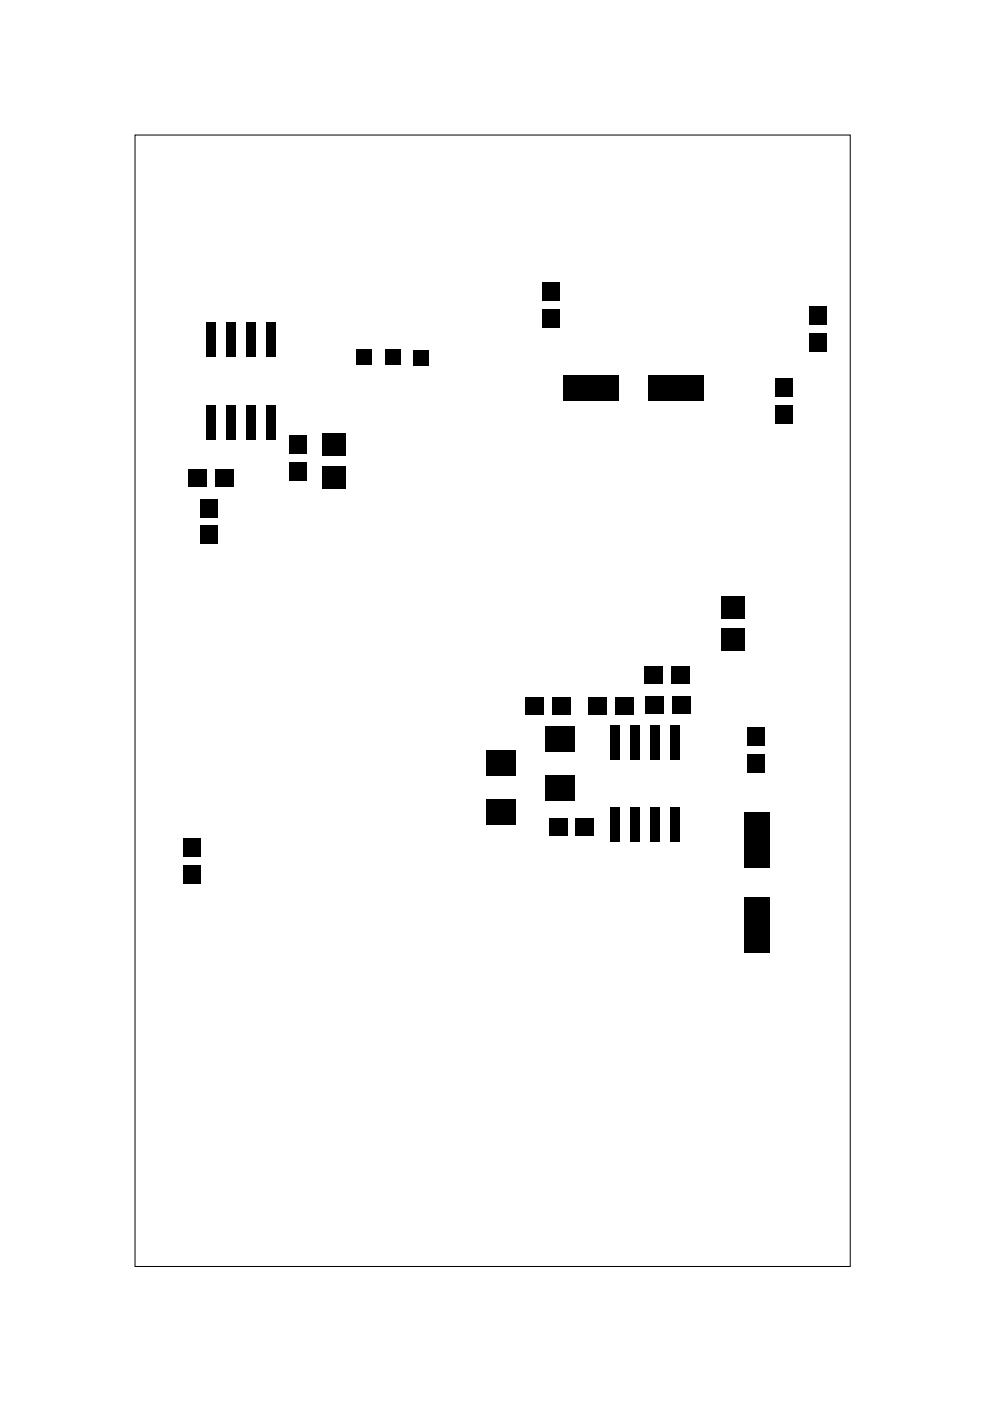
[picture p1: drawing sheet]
<svg xmlns="http://www.w3.org/2000/svg" width="62mm" height="89mm" viewBox="0 0 62 89" stroke-linecap="round" stroke-linejoin="round" font-family="sans-serif">
<path d="M8.6 8.6h45.4v71.8h-45.4z" fill="none" stroke="#000" stroke-width=".06"/>
<g fill="#000">
<path d="M34.4 17.9h1.1v1.2h-1.1zM51.3 19.4h1.1v1.2h-1.1zM11.9 29.8h1.2v1.1h-1.2zM13.1 25.7h.6v2.2h-.6zM13.1 20.5h.6v2.2h-.6zM12.7 33.3h1.1v1.2h-1.1zM12.7 31.6h1.1v1.2h-1.1zM13.6 29.8h1.2v1.1h-1.2zM14.4 20.5h.6v2.2h-.6zM14.4 25.7h.6v2.2h-.6zM15.6 25.7h.6v2.2h-.6zM15.6 20.5h.6v2.2h-.6z"/>
<path d="M16.9 20.5h.6v2.2h-.6zM16.9 25.7h.6v2.2h-.6zM18.3 29.3h1.1v1.2h-1.1zM18.3 27.6h1.1v1.2h-1.1zM20.4 29.6h1.5v1.4h-1.5zM20.4 27.5h1.5v1.4h-1.5zM22.6 22.2h1v1h-1zM24.4 22.2h1v1h-1zM26.2 22.2h1v1h-1zM34.4 19.6h1.1v1.2h-1.1zM35.7 23.8h3.5v1.6h-3.5zM41.1 23.8h3.5v1.6h-3.5z"/>
<path d="M45.7 37.8h1.5v1.4h-1.5zM45.7 39.9h1.5v1.4h-1.5zM49.2 24h1.1v1.2h-1.1zM49.2 25.7h1.1v1.2h-1.1zM51.3 21.1h1.1v1.2h-1.1zM11.6 54.9h1.1v1.2h-1.1zM11.6 53.2h1.1v1.2h-1.1zM30.8 47.6h1.9v1.6h-1.9zM30.8 50.7h1.9v1.6h-1.9zM33.3 44.2h1.2v1.1h-1.2zM34.6 46.1h1.9v1.6h-1.9zM34.6 49.2h1.9v1.6h-1.9z"/>
<path d="M34.8 51.9h1.2v1.1h-1.2zM35 44.2h1.2v1.1h-1.2zM36.5 51.9h1.2v1.1h-1.2zM37.3 44.2h1.2v1.1h-1.2zM38.7 51.2h.6v2.2h-.6zM38.7 46h.6v2.2h-.6zM40 46h.6v2.2h-.6zM40 51.2h.6v2.2h-.6zM39 44.2h1.2v1.1h-1.2zM40.9 44.2h1.2v1.1h-1.2zM41.3 51.2h.6v2.2h-.6zM41.3 46h.6v2.2h-.6z"/>
<path d="M40.9 42.3h1.2v1.1h-1.2zM42.5 46h.6v2.2h-.6zM42.5 51.2h.6v2.2h-.6zM42.6 44.2h1.2v1.1h-1.2zM42.6 42.3h1.2v1.1h-1.2zM47.3 51.6h1.6v3.5h-1.6zM47.3 57h1.6v3.5h-1.6zM47.4 47.8h1.1v1.2h-1.1zM47.4 46.1h1.1v1.2h-1.1z"/>
</g>
</svg>
